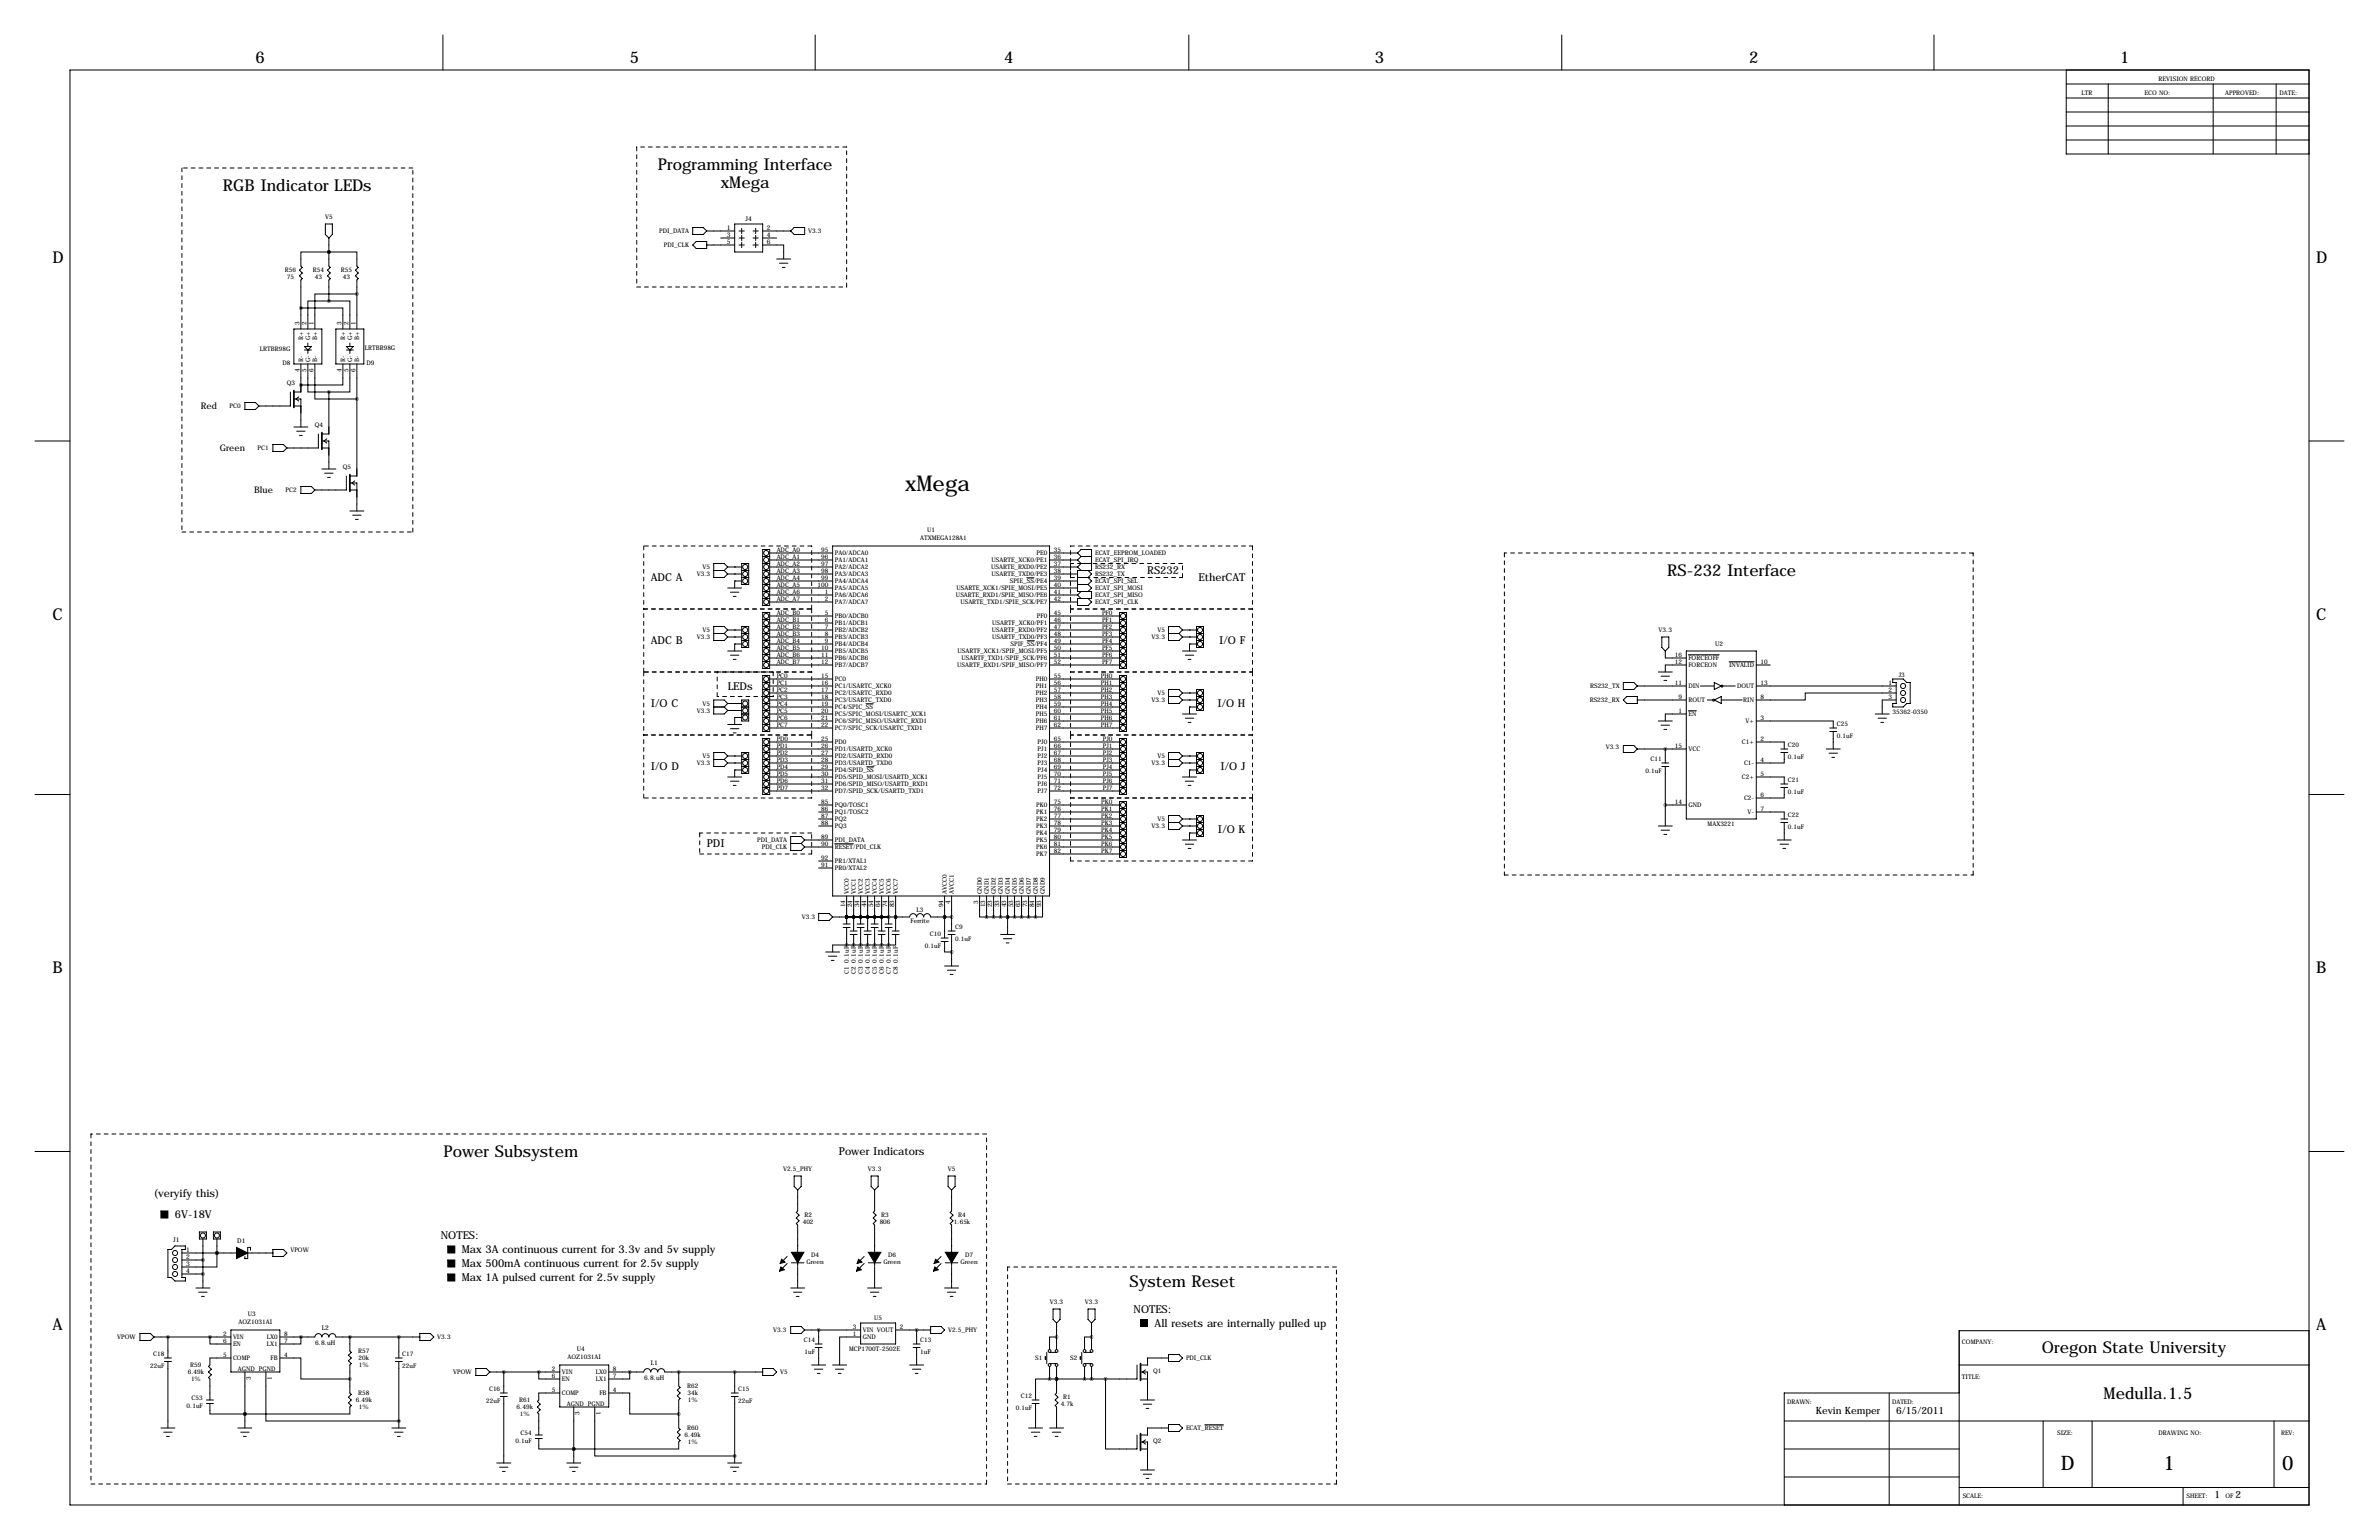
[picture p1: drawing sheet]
<svg xmlns="http://www.w3.org/2000/svg" width="864mm" height="559mm" viewBox="0 0 864 559" stroke-linecap="round" stroke-linejoin="round" font-family="sans-serif">
<defs><g id="words">
<text font-size="7.9" x="328.6" y="178">xMega</text>
<g font-size="7.3">
<text x="748.1" y="533.4">D</text>
<text x="785.3" y="533.4">1</text>
<text x="828.5" y="533.4">0</text>
</g>
<g font-size="5.9">
<text x="92.7" y="22.9">6</text>
<text x="228.6" y="22.9">5</text>
<text x="364.5" y="22.9">4</text>
<text x="499.1" y="22.9">3</text>
<text x="635" y="22.9">2</text>
<text x="769.6" y="22.9">1</text>
<text x="238.8" y="61.8">Programming Interface</text>
<text x="81" y="69.4">RGB Indicator LEDs</text>
<text x="261.7" y="68.1">xMega</text>
<text x="19" y="95.2">D</text>
<text x="840.7" y="95.2">D</text>
<text x="605.2" y="209.1">RS-232 Interface</text>
<text x="19" y="224.8">C</text>
<text x="840.7" y="224.8">C</text>
<text x="19" y="353.1">B</text>
<text x="840.7" y="353.1">B</text>
<text x="161" y="419.9">Power Subsystem</text>
<text x="410.1" y="466.9">System Reset</text>
<text x="19" y="482.6">A</text>
<text x="840.7" y="482.6">A</text>
<text x="741.2" y="491">Oregon State University</text>
<text x="763.7" y="507.5">Medulla.1.5</text>
</g>
<g font-size="4">
<text x="416.4" y="208.4">RS232</text>
<text x="236.2" y="210.9">ADC A</text>
<text x="435.1" y="210.9">EtherCAT</text>
<text x="236.2" y="233.8">ADC B</text>
<text x="442.6" y="233.8">I/O F</text>
<text x="264.2" y="250.3">LEDs</text>
<text x="236.2" y="256.7">I/O C</text>
<text x="441.9" y="256.7">I/O H</text>
<text x="236.2" y="279.5">I/O D</text>
<text x="443" y="279.5">I/O J</text>
<text x="442.1" y="302.4">I/O K</text>
<text x="256.5" y="307.5">PDI</text>
<text x="304.5" y="419.2">Power Indicators</text>
<text x="55.9" y="434.5">(veryify this)</text>
<text x="63.5" y="442.1">6V-18V</text>
<text x="160" y="449.7">NOTES:</text>
<text x="167.6" y="454.8">Max 3A continuous current for 3.3v and 5v supply</text>
<text x="167.6" y="459.9">Max 500mA continuous current for 2.5v supply</text>
<text x="167.6" y="464.9">Max 1A pulsed current for 2.5v supply</text>
<text x="411.5" y="476.4">NOTES:</text>
<text x="419.1" y="481.4">All resets are internally pulled up</text>
</g>
<g font-size="3.6">
<text x="659.1" y="513.1">Kevin Kemper</text>
<text x="688.3" y="513.1">6/15/2011</text>
<text x="803.9" y="543.6">1</text>
<text x="811.5" y="543.6">2</text>
</g>
<g font-size="3.3">
<text x="72.9" y="148.5">Red</text>
<text x="79.8" y="163.7">Green</text>
<text x="92.3" y="179">Blue</text>
</g>
<g font-size="2.4">
<text x="263.8" y="83.3">1</text>
<text x="270.6" y="80">J4</text>
<text x="278.4" y="83.3">2</text>
<text x="263.8" y="85.9">3</text>
<text x="263.8" y="88.4">5</text>
<text x="278.4" y="85.9">4</text>
<text x="278.4" y="88.4">6</text>
<text x="62.9" y="450.6">J1</text>
<text x="67.6" y="454.2">1</text>
<text x="86.1" y="450.8">D1</text>
<text x="67.6" y="456.7">2</text>
<text x="67.6" y="459.2">3</text>
<text x="67.6" y="461.8">4</text>
<text x="116.8" y="482.6">L2</text>
<text x="114.4" y="488.1">6.8.uH</text>
<text x="236.2" y="495.3">L1</text>
<text x="233.8" y="500.8">6.8.uH</text>
</g>
<g font-size="2.3">
<text x="783.6" y="29.2">REVISION RECORD</text>
<text x="755.6" y="34.3">LTR</text>
<text x="778.5" y="34.3">ECO NO:</text>
<text x="807.7" y="34.3">APPROVED:</text>
<text x="827.5" y="34.3">DATE:</text>
<text x="118" y="79.5">V5</text>
<text x="239.3" y="84.6">PDI_DATA</text>
<text x="241" y="89.7">PDI_CLK</text>
<text x="293.4" y="84.6">V3.3</text>
<text x="103.4" y="98.6">R56</text>
<text x="104.1" y="101.1">75</text>
<text x="113.5" y="98.6">R54</text>
<text x="114.3" y="101.1">43</text>
<text x="123.7" y="98.6">R55</text>
<text x="124.4" y="101.1">43</text>
<text x="108.7" y="117.9" transform="rotate(-90 108.7 117.9)">3</text>
<text x="111.3" y="117.9" transform="rotate(-90 111.3 117.9)">2</text>
<text x="113.8" y="117.9" transform="rotate(-90 113.8 117.9)">1</text>
<text x="124" y="117.9" transform="rotate(-90 124 117.9)">3</text>
<text x="126.5" y="117.9" transform="rotate(-90 126.5 117.9)">2</text>
<text x="129" y="117.9" transform="rotate(-90 129 117.9)">1</text>
<text x="110" y="123.3" transform="rotate(-90 110 123.3)">R+</text>
<text x="112.6" y="123.4" transform="rotate(-90 112.6 123.4)">G+</text>
<text x="115.1" y="123.3" transform="rotate(-90 115.1 123.3)">B+</text>
<text x="125.3" y="123.3" transform="rotate(-90 125.3 123.3)">R+</text>
<text x="127.8" y="123.4" transform="rotate(-90 127.8 123.4)">G+</text>
<text x="130.3" y="123.3" transform="rotate(-90 130.3 123.3)">B+</text>
<text x="94.3" y="127.3">LRTBR98G</text>
<text x="110" y="131.3" transform="rotate(-90 110 131.3)">R-</text>
<text x="112.6" y="131.3" transform="rotate(-90 112.6 131.3)">G-</text>
<text x="115.1" y="131.3" transform="rotate(-90 115.1 131.3)">B-</text>
<text x="125.3" y="131.3" transform="rotate(-90 125.3 131.3)">R-</text>
<text x="127.8" y="131.3" transform="rotate(-90 127.8 131.3)">G-</text>
<text x="130.3" y="131.3" transform="rotate(-90 130.3 131.3)">B-</text>
<text x="132.4" y="127">LRTBR98G</text>
<text x="102.5" y="132.4">D8</text>
<text x="108.7" y="134.9" transform="rotate(-90 108.7 134.9)">4</text>
<text x="111.3" y="134.9" transform="rotate(-90 111.3 134.9)">5</text>
<text x="113.8" y="134.9" transform="rotate(-90 113.8 134.9)">6</text>
<text x="124" y="134.9" transform="rotate(-90 124 134.9)">4</text>
<text x="126.5" y="134.9" transform="rotate(-90 126.5 134.9)">5</text>
<text x="129" y="134.9" transform="rotate(-90 129 134.9)">6</text>
<text x="133" y="132.4">D9</text>
<text x="104.1" y="139.7">Q3</text>
<text x="83.3" y="148.1">PC0</text>
<text x="114.3" y="154.9">Q4</text>
<text x="93.5" y="163.4">PC1</text>
<text x="124.5" y="170.2">Q5</text>
<text x="103.6" y="178.6">PC2</text>
<text x="334" y="195.9">ATXMEGA128A1</text>
<text x="336.5" y="193">U1</text>
<text x="281.9" y="200.4">ADC_A0</text>
<text x="281.9" y="202.9">ADC_A1</text>
<text x="298.1" y="200.2">95</text>
<text x="298.1" y="202.7">96</text>
<text x="303" y="201.5">PA0/ADCA0</text>
<text x="376.3" y="201.5">PE0</text>
<text x="382.5" y="202.7">36</text>
<text x="382.5" y="200.2">35</text>
<text x="397.5" y="201.5">ECAT_EEPROM_LOADED</text>
<text x="252.9" y="209.1">V3.3</text>
<text x="255" y="206.5">V5</text>
<text x="281.9" y="205.5">ADC_A2</text>
<text x="281.9" y="208">ADC_A3</text>
<text x="298.1" y="205.2">97</text>
<text x="298.1" y="207.8">98</text>
<text x="303" y="204">PA1/ADCA1</text>
<text x="303" y="206.5">PA2/ADCA2</text>
<text x="303" y="209.1">PA3/ADCA3</text>
<text x="359.8" y="206.5">USARTE_RXD0/PE2</text>
<text x="359.9" y="209.1">USARTE_TXD0/PE3</text>
<text x="359.9" y="204">USARTE_XCK0/PE1</text>
<text x="382.5" y="207.8">38</text>
<text x="382.5" y="205.2">37</text>
<text x="397.5" y="204">ECAT_SPI_IRQ</text>
<text x="397.5" y="209.1">RS232_TX</text>
<text x="397.5" y="206.5">RS232_RX</text>
<text x="281.9" y="210.6">ADC_A4</text>
<text x="281.9" y="213.1">ADC_A5</text>
<text x="281.9" y="215.6">ADC_A6</text>
<text x="296.8" y="212.9">100</text>
<text x="298.1" y="210.3">99</text>
<text x="299.4" y="215.4">1</text>
<text x="303" y="211.6">PA4/ADCA4</text>
<text x="303" y="214.2">PA5/ADCA5</text>
<text x="347.2" y="214.2">USARTE_XCK1/SPIE_MOSI/PE5</text>
<text x="366.5" y="211.6">SPIE_SS/PE4</text>
<text x="382.5" y="215.4">41</text>
<text x="382.5" y="212.9">40</text>
<text x="382.5" y="210.3">39</text>
<text x="397.5" y="211.6">ECAT_SPI_SEL</text>
<text x="397.5" y="214.2">ECAT_SPI_MOSI</text>
<text x="281.9" y="218.2">ADC_A7</text>
<text x="299.4" y="217.9">2</text>
<text x="303" y="216.7">PA6/ADCA6</text>
<text x="303" y="219.2">PA7/ADCA7</text>
<text x="347" y="216.7">USARTE_RXD1/SPIE_MISO/PE6</text>
<text x="348.6" y="219.2">USARTE_TXD1/SPIE_SCK/PE7</text>
<text x="382.5" y="217.9">42</text>
<text x="397.5" y="216.7">ECAT_SPI_MISO</text>
<text x="397.5" y="219.2">ECAT_SPI_CLK</text>
<text x="281.9" y="223.3">ADC_B0</text>
<text x="281.9" y="225.8">ADC_B1</text>
<text x="299.4" y="223">5</text>
<text x="299.4" y="225.6">6</text>
<text x="303" y="224.3">PB0/ADCB0</text>
<text x="303" y="226.9">PB1/ADCB1</text>
<text x="360.2" y="226.9">USARTF_XCK0/PF1</text>
<text x="376.4" y="224.3">PF0</text>
<text x="382.5" y="225.6">46</text>
<text x="382.5" y="223">45</text>
<text x="400" y="223.3">PF0</text>
<text x="400" y="225.8">PF1</text>
<text x="252.9" y="231.9">V3.3</text>
<text x="255" y="229.4">V5</text>
<text x="281.9" y="233.4">ADC_B4</text>
<text x="281.9" y="228.3">ADC_B2</text>
<text x="281.9" y="230.9">ADC_B3</text>
<text x="299.4" y="228.1">7</text>
<text x="299.4" y="230.6">8</text>
<text x="299.4" y="233.2">9</text>
<text x="303" y="229.4">PB2/ADCB2</text>
<text x="303" y="231.9">PB3/ADCB3</text>
<text x="360.1" y="229.4">USARTF_RXD0/PF2</text>
<text x="360.2" y="231.9">USARTF_TXD0/PF3</text>
<text x="382.5" y="233.2">49</text>
<text x="382.5" y="230.6">48</text>
<text x="382.5" y="228.1">47</text>
<text x="400" y="228.3">PF2</text>
<text x="400" y="230.9">PF3</text>
<text x="400" y="233.4">PF4</text>
<text x="418" y="231.9">V3.3</text>
<text x="420.1" y="229.4">V5</text>
<text x="602.1" y="229.4">V3.3</text>
<text x="281.9" y="236">ADC_B5</text>
<text x="281.9" y="238.5">ADC_B6</text>
<text x="298.1" y="235.7">10</text>
<text x="298.1" y="238.3">11</text>
<text x="303" y="234.5">PB4/ADCB4</text>
<text x="303" y="237">PB5/ADCB5</text>
<text x="303" y="239.6">PB6/ADCB6</text>
<text x="347.6" y="237">USARTF_XCK1/SPIF_MOSI/PF5</text>
<text x="349" y="239.6">USARTF_TXD1/SPIF_SCK/PF6</text>
<text x="366.8" y="234.5">SPIF_SS/PF4</text>
<text x="382.5" y="238.3">51</text>
<text x="382.5" y="235.7">50</text>
<text x="400" y="236">PF5</text>
<text x="400" y="238.5">PF6</text>
<text x="608" y="238.3">16</text>
<text x="612.9" y="239.6">FORCEOFF</text>
<text x="622.6" y="234.4">U2</text>
<text x="281.9" y="241">ADC_B7</text>
<text x="298.1" y="240.8">12</text>
<text x="298.1" y="245.9">15</text>
<text x="303" y="242.1">PB7/ADCB7</text>
<text x="347.4" y="242.1">USARTF_RXD1/SPIF_MISO/PF7</text>
<text x="382.5" y="245.9">55</text>
<text x="382.5" y="240.8">52</text>
<text x="400" y="241">PF7</text>
<text x="608" y="240.8">12</text>
<text x="612.9" y="242.1">FORCEON</text>
<text x="627.7" y="242.1">INVALID</text>
<text x="639.1" y="240.8">10</text>
<text x="689.3" y="245.6">J3</text>
<text x="281.9" y="246.1">PC0</text>
<text x="281.9" y="248.7">PC1</text>
<text x="281.9" y="251.2">PC2</text>
<text x="298.1" y="248.4">16</text>
<text x="298.1" y="251">17</text>
<text x="303" y="247.2">PC0</text>
<text x="303" y="249.7">PC1/USARTC_XCK0</text>
<text x="376" y="249.7">PH1</text>
<text x="376" y="247.2">PH0</text>
<text x="382.5" y="251">57</text>
<text x="382.5" y="248.4">56</text>
<text x="399.6" y="246.1">PH0</text>
<text x="399.6" y="248.7">PH1</text>
<text x="399.6" y="251.2">PH2</text>
<text x="577.2" y="249.7">RS232_TX</text>
<text x="608" y="248.4">11</text>
<text x="612.9" y="249.7">DIN</text>
<text x="630.6" y="249.7">DOUT</text>
<text x="639.1" y="248.4">13</text>
<text x="685.5" y="248.4">1</text>
<text x="685.5" y="251">2</text>
<text x="255" y="256.1">V5</text>
<text x="281.9" y="253.7">PC3</text>
<text x="281.9" y="256.3">PC4</text>
<text x="298.1" y="253.5">18</text>
<text x="298.1" y="256">19</text>
<text x="303" y="252.3">PC2/USARTC_RXD0</text>
<text x="303" y="254.8">PC3/USARTC_TXD0</text>
<text x="303" y="257.3">PC4/SPIC_SS</text>
<text x="376" y="257.3">PH4</text>
<text x="376" y="254.8">PH3</text>
<text x="376" y="252.3">PH2</text>
<text x="382.5" y="256">59</text>
<text x="382.5" y="253.5">58</text>
<text x="399.6" y="253.7">PH3</text>
<text x="399.6" y="256.3">PH4</text>
<text x="418" y="254.8">V3.3</text>
<text x="420.1" y="252.3">V5</text>
<text x="577.1" y="254.8">RS232_RX</text>
<text x="609.3" y="253.5">9</text>
<text x="612.9" y="254.8">ROUT</text>
<text x="632.8" y="254.8">RIN</text>
<text x="639.1" y="253.5">8</text>
<text x="685.5" y="253.5">3</text>
<text x="252.9" y="258.6">V3.3</text>
<text x="281.9" y="258.8">PC5</text>
<text x="281.9" y="261.4">PC6</text>
<text x="281.9" y="263.9">PC7</text>
<text x="298.1" y="258.6">20</text>
<text x="298.1" y="261.1">21</text>
<text x="298.1" y="263.7">22</text>
<text x="303" y="259.9">PC5/SPIC_MOSI/USARTC_XCK1</text>
<text x="303" y="262.4">PC6/SPIC_MISO/USARTC_RXD1</text>
<text x="376" y="262.4">PH6</text>
<text x="376" y="259.9">PH5</text>
<text x="382.5" y="263.7">62</text>
<text x="382.5" y="261.1">61</text>
<text x="382.5" y="258.6">60</text>
<text x="399.6" y="258.8">PH5</text>
<text x="399.6" y="261.4">PH6</text>
<text x="399.6" y="263.9">PH7</text>
<text x="609.3" y="258.6">1</text>
<text x="612.9" y="259.9">EN</text>
<text x="633.6" y="262.4">V+</text>
<text x="639.1" y="261.1">3</text>
<text x="666.7" y="263.4">C25</text>
<text x="687" y="259.2">35362-0350</text>
<text x="281.9" y="269">PD0</text>
<text x="298.1" y="268.7">25</text>
<text x="303" y="265">PC7/SPIC_SCK/USARTC_TXD1</text>
<text x="376" y="265">PH7</text>
<text x="382.5" y="268.7">65</text>
<text x="400.3" y="269">PJ0</text>
<text x="639.1" y="268.7">2</text>
<text x="666.7" y="267.8">0.1uF</text>
<text x="255" y="275.1">V5</text>
<text x="281.9" y="271.5">PD1</text>
<text x="281.9" y="274.1">PD2</text>
<text x="298.1" y="273.8">27</text>
<text x="298.1" y="271.3">26</text>
<text x="303" y="270">PD0</text>
<text x="303" y="275.1">PD2/USARTD_RXD0</text>
<text x="303" y="272.6">PD1/USARTD_XCK0</text>
<text x="376.7" y="275.1">PJ2</text>
<text x="376.7" y="272.6">PJ1</text>
<text x="376.7" y="270">PJ0</text>
<text x="382.5" y="273.8">67</text>
<text x="382.5" y="271.3">66</text>
<text x="400.3" y="271.5">PJ1</text>
<text x="400.3" y="274.1">PJ2</text>
<text x="420.1" y="275.1">V5</text>
<text x="582.9" y="271.8">V3.3</text>
<text x="608" y="271.3">15</text>
<text x="612.9" y="272.6">VCC</text>
<text x="632.3" y="270">C1+</text>
<text x="649" y="271">C20</text>
<text x="649" y="275.4">0.1uF</text>
<text x="252.9" y="277.7">V3.3</text>
<text x="281.9" y="276.6">PD3</text>
<text x="281.9" y="279.1">PD4</text>
<text x="281.9" y="281.7">PD5</text>
<text x="298.1" y="281.4">30</text>
<text x="298.1" y="278.9">29</text>
<text x="298.1" y="276.4">28</text>
<text x="303" y="280.2">PD4/SPID_SS</text>
<text x="303" y="277.7">PD3/USARTD_TXD0</text>
<text x="376.7" y="280.2">PJ4</text>
<text x="376.7" y="277.7">PJ3</text>
<text x="382.5" y="281.4">70</text>
<text x="382.5" y="278.9">69</text>
<text x="382.5" y="276.4">68</text>
<text x="400.3" y="276.6">PJ3</text>
<text x="400.3" y="279.1">PJ4</text>
<text x="400.3" y="281.7">PJ5</text>
<text x="418" y="277.7">V3.3</text>
<text x="597.3" y="280.5">0.1uF</text>
<text x="599.2" y="276.1">C11</text>
<text x="633.1" y="277.7">C1-</text>
<text x="639.1" y="276.4">4</text>
<text x="639.1" y="281.4">5</text>
<text x="281.9" y="284.2">PD6</text>
<text x="281.9" y="286.8">PD7</text>
<text x="298.1" y="286.5">32</text>
<text x="298.1" y="284">31</text>
<text x="303" y="287.8">PD7/SPID_SCK/USARTD_TXD1</text>
<text x="303" y="285.3">PD6/SPID_MISO/USARTD_RXD1</text>
<text x="303" y="282.7">PD5/SPID_MOSI/USARTD_XCK1</text>
<text x="376.7" y="287.8">PJ7</text>
<text x="376.7" y="285.3">PJ6</text>
<text x="376.7" y="282.7">PJ5</text>
<text x="382.5" y="286.5">72</text>
<text x="382.5" y="284">71</text>
<text x="400.3" y="284.2">PJ6</text>
<text x="400.3" y="286.8">PJ7</text>
<text x="632.3" y="282.7">C2+</text>
<text x="649" y="283.7">C21</text>
<text x="298.1" y="291.6">85</text>
<text x="303" y="292.9">PQ0/TOSC1</text>
<text x="376.2" y="292.9">PK0</text>
<text x="382.5" y="291.6">75</text>
<text x="399.8" y="291.8">PK0</text>
<text x="608" y="291.6">14</text>
<text x="612.9" y="292.9">GND</text>
<text x="633.1" y="290.4">C2-</text>
<text x="639.1" y="289.1">6</text>
<text x="649" y="288.1">0.1uF</text>
<text x="298.1" y="294.1">86</text>
<text x="298.1" y="296.7">87</text>
<text x="298.1" y="299.2">88</text>
<text x="303" y="295.4">PQ1/TOSC2</text>
<text x="303" y="298">PQ2</text>
<text x="376.2" y="295.4">PK1</text>
<text x="376.2" y="298">PK2</text>
<text x="382.5" y="294.1">76</text>
<text x="382.5" y="296.7">77</text>
<text x="382.5" y="299.2">78</text>
<text x="399.8" y="294.4">PK1</text>
<text x="399.8" y="296.9">PK2</text>
<text x="399.8" y="299.5">PK3</text>
<text x="420.1" y="298">V5</text>
<text x="619.9" y="299.8">MAX3221</text>
<text x="634.4" y="295.4">V-</text>
<text x="639.1" y="294.1">7</text>
<text x="649" y="296.4">C22</text>
<text x="274.8" y="305.6">PDI_DATA</text>
<text x="298.1" y="304.3">89</text>
<text x="303" y="300.5">PQ3</text>
<text x="303" y="305.6">PDI_DATA</text>
<text x="376.2" y="300.5">PK3</text>
<text x="376.2" y="303.1">PK4</text>
<text x="376.2" y="305.6">PK5</text>
<text x="382.5" y="301.8">79</text>
<text x="382.5" y="304.3">80</text>
<text x="399.8" y="302">PK4</text>
<text x="399.8" y="304.5">PK5</text>
<text x="418" y="300.5">V3.3</text>
<text x="649" y="300.8">0.1uF</text>
<text x="276.5" y="308.1">PDI_CLK</text>
<text x="298.1" y="306.8">90</text>
<text x="298.1" y="311.9">92</text>
<text x="303" y="308.1">RESET/PDI_CLK</text>
<text x="376.2" y="308.1">PK6</text>
<text x="376.2" y="310.7">PK7</text>
<text x="382.5" y="306.8">81</text>
<text x="382.5" y="309.4">82</text>
<text x="399.8" y="307.1">PK6</text>
<text x="399.8" y="309.6">PK7</text>
<text x="298.1" y="314.5">91</text>
<text x="303" y="315.8">PR0/XTAL2</text>
<text x="303" y="313.2">PR1/XTAL1</text>
<text x="306.8" y="329.3" transform="rotate(-90 306.8 329.3)">14</text>
<text x="308.1" y="324.4" transform="rotate(-90 308.1 324.4)">VCC0</text>
<text x="309.4" y="329.3" transform="rotate(-90 309.4 329.3)">24</text>
<text x="310.7" y="324.4" transform="rotate(-90 310.7 324.4)">VCC1</text>
<text x="311.9" y="329.3" transform="rotate(-90 311.9 329.3)">34</text>
<text x="313.2" y="324.4" transform="rotate(-90 313.2 324.4)">VCC2</text>
<text x="314.5" y="329.3" transform="rotate(-90 314.5 329.3)">44</text>
<text x="315.8" y="324.4" transform="rotate(-90 315.8 324.4)">VCC3</text>
<text x="317" y="329.3" transform="rotate(-90 317 329.3)">54</text>
<text x="318.3" y="324.4" transform="rotate(-90 318.3 324.4)">VCC4</text>
<text x="319.5" y="329.3" transform="rotate(-90 319.5 329.3)">64</text>
<text x="320.8" y="324.4" transform="rotate(-90 320.8 324.4)">VCC5</text>
<text x="322.1" y="329.3" transform="rotate(-90 322.1 329.3)">74</text>
<text x="323.4" y="324.4" transform="rotate(-90 323.4 324.4)">VCC6</text>
<text x="324.6" y="329.3" transform="rotate(-90 324.6 329.3)">83</text>
<text x="325.9" y="324.4" transform="rotate(-90 325.9 324.4)">VCC7</text>
<text x="342.4" y="329.3" transform="rotate(-90 342.4 329.3)">94</text>
<text x="343.7" y="324.4" transform="rotate(-90 343.7 324.4)">AVCC0</text>
<text x="344.9" y="328" transform="rotate(-90 344.9 328)">4</text>
<text x="346.2" y="324.4" transform="rotate(-90 346.2 324.4)">AVCC1</text>
<text x="355.1" y="328" transform="rotate(-90 355.1 328)">3</text>
<text x="356.4" y="324.4" transform="rotate(-90 356.4 324.4)">GND0</text>
<text x="357.6" y="329.3" transform="rotate(-90 357.6 329.3)">13</text>
<text x="358.9" y="324.4" transform="rotate(-90 358.9 324.4)">GND1</text>
<text x="360.2" y="329.3" transform="rotate(-90 360.2 329.3)">23</text>
<text x="361.5" y="324.4" transform="rotate(-90 361.5 324.4)">GND2</text>
<text x="362.7" y="329.3" transform="rotate(-90 362.7 329.3)">33</text>
<text x="364" y="324.4" transform="rotate(-90 364 324.4)">GND3</text>
<text x="365.3" y="329.3" transform="rotate(-90 365.3 329.3)">43</text>
<text x="366.6" y="324.4" transform="rotate(-90 366.6 324.4)">GND4</text>
<text x="367.8" y="329.3" transform="rotate(-90 367.8 329.3)">53</text>
<text x="369.1" y="324.4" transform="rotate(-90 369.1 324.4)">GND5</text>
<text x="370.3" y="329.3" transform="rotate(-90 370.3 329.3)">63</text>
<text x="371.6" y="324.4" transform="rotate(-90 371.6 324.4)">GND6</text>
<text x="372.9" y="329.3" transform="rotate(-90 372.9 329.3)">73</text>
<text x="374.2" y="324.4" transform="rotate(-90 374.2 324.4)">GND7</text>
<text x="375.4" y="329.3" transform="rotate(-90 375.4 329.3)">84</text>
<text x="376.7" y="324.4" transform="rotate(-90 376.7 324.4)">GND8</text>
<text x="378" y="329.3" transform="rotate(-90 378 329.3)">93</text>
<text x="379.3" y="324.4" transform="rotate(-90 379.3 324.4)">GND9</text>
<text x="291" y="333.5">V3.3</text>
<text x="330.5" y="334.8">Ferrite</text>
<text x="332.8" y="331">L3</text>
<text x="337.5" y="339.6">C10</text>
<text x="346.7" y="337.1">C9</text>
<text x="346.7" y="341.5">0.1uF</text>
<text x="335.7" y="344">0.1uF</text>
<text x="308.1" y="353.3" transform="rotate(-90 308.1 353.3)">C1</text>
<text x="308.1" y="349.2" transform="rotate(-90 308.1 349.2)">0.1uF</text>
<text x="310.7" y="353.3" transform="rotate(-90 310.7 353.3)">C2</text>
<text x="310.7" y="349.2" transform="rotate(-90 310.7 349.2)">0.1uF</text>
<text x="313.2" y="353.3" transform="rotate(-90 313.2 353.3)">C3</text>
<text x="313.2" y="349.2" transform="rotate(-90 313.2 349.2)">0.1uF</text>
<text x="315.8" y="353.3" transform="rotate(-90 315.8 353.3)">C4</text>
<text x="315.8" y="349.2" transform="rotate(-90 315.8 349.2)">0.1uF</text>
<text x="318.3" y="353.3" transform="rotate(-90 318.3 353.3)">C5</text>
<text x="318.3" y="349.2" transform="rotate(-90 318.3 349.2)">0.1uF</text>
<text x="320.8" y="353.3" transform="rotate(-90 320.8 353.3)">C6</text>
<text x="320.8" y="349.2" transform="rotate(-90 320.8 349.2)">0.1uF</text>
<text x="323.4" y="353.3" transform="rotate(-90 323.4 353.3)">C7</text>
<text x="323.4" y="349.2" transform="rotate(-90 323.4 349.2)">0.1uF</text>
<text x="325.9" y="353.3" transform="rotate(-90 325.9 353.3)">C8</text>
<text x="325.9" y="349.2" transform="rotate(-90 325.9 349.2)">0.1uF</text>
<text x="284.3" y="425">V2.5_PHY</text>
<text x="315.1" y="425">V3.3</text>
<text x="344.1" y="425">V5</text>
<text x="292" y="441.5">R2</text>
<text x="319.9" y="441.5">R3</text>
<text x="347.9" y="441.5">R4</text>
<text x="291.4" y="444">402</text>
<text x="319.3" y="444">806</text>
<text x="346.3" y="444">1.65k</text>
<text x="105.4" y="454.4">VPOW</text>
<text x="294.5" y="455.9">D4</text>
<text x="322.4" y="455.9">D6</text>
<text x="350.3" y="455.9">D7</text>
<text x="292.7" y="458.8">Green</text>
<text x="320.7" y="458.8">Green</text>
<text x="348.6" y="458.8">Green</text>
<text x="381.1" y="473.2">V3.3</text>
<text x="393.8" y="473.2">V3.3</text>
<text x="90" y="477.5">U3</text>
<text x="317.3" y="478.8">U5</text>
<text x="42.6" y="485.9">VPOW</text>
<text x="81" y="484.6">2</text>
<text x="84.6" y="485.9">VIN</text>
<text x="86.6" y="480.4">AOZ1031AI</text>
<text x="96.9" y="485.9">LX0</text>
<text x="103.1" y="484.6">8</text>
<text x="158.7" y="485.7">V3.3</text>
<text x="280.6" y="483.4">V3.3</text>
<text x="309.6" y="484.6">1</text>
<text x="309.6" y="482.1">3</text>
<text x="313.2" y="485.9">GND</text>
<text x="313.2" y="483.4">VIN VOUT</text>
<text x="326.6" y="482.1">2</text>
<text x="344.2" y="483.2">V2.5_PHY</text>
<text x="55.6" y="492">C18</text>
<text x="81" y="487.2">6</text>
<text x="84.6" y="488.5">EN</text>
<text x="96.9" y="488.5">LX1</text>
<text x="103.1" y="487.2">7</text>
<text x="130" y="491">R57</text>
<text x="146" y="492">C17</text>
<text x="209.4" y="490.2">U4</text>
<text x="291.8" y="486.9">C14</text>
<text x="292.1" y="491.3">1uF</text>
<text x="308.2" y="490.3">MCP1700T-2502E</text>
<text x="334" y="486.9">C13</text>
<text x="334" y="491.3">1uF</text>
<text x="712.2" y="487.7">COMPANY:</text>
<text x="54.6" y="496.4">22uF</text>
<text x="69.1" y="496.1">R59</text>
<text x="81" y="492.3">5</text>
<text x="84.6" y="493.6">COMP</text>
<text x="86.4" y="497.4">AGND PGND</text>
<text x="98.2" y="493.6">FB</text>
<text x="103.1" y="492.3">4</text>
<text x="130.2" y="493.6">20k</text>
<text x="130.3" y="496.1">1%</text>
<text x="146" y="496.4">22uF</text>
<text x="200.4" y="497.3">2</text>
<text x="206" y="493.1">AOZ1031AI</text>
<text x="222.5" y="497.3">8</text>
<text x="375.8" y="493.6">S1</text>
<text x="388.5" y="493.6">S2</text>
<text x="430.5" y="493.6">PDI_CLK</text>
<text x="68.2" y="498.6">6.49k</text>
<text x="69.3" y="501.2">1%</text>
<text x="91" y="500.7" transform="rotate(-90 91 500.7)">3</text>
<text x="98.6" y="500.7" transform="rotate(-90 98.6 500.7)">1</text>
<text x="164.5" y="498.6">VPOW</text>
<text x="200.4" y="499.9">6</text>
<text x="204" y="498.6">VIN</text>
<text x="204" y="501.2">EN</text>
<text x="216.3" y="498.6">LX0</text>
<text x="216.3" y="501.2">LX1</text>
<text x="222.5" y="499.9">7</text>
<text x="249.4" y="503.7">R62</text>
<text x="283.2" y="498.4">V5</text>
<text x="418.6" y="498.3">Q1</text>
<text x="712.2" y="500.4">TITLE:</text>
<text x="69.6" y="508">C53</text>
<text x="129.1" y="508.8">6.49k</text>
<text x="130" y="506.3">R58</text>
<text x="176.5" y="509.1">22uF</text>
<text x="177.5" y="504.7">C16</text>
<text x="188.5" y="508.8">R61</text>
<text x="200.4" y="505">5</text>
<text x="204" y="506.3">COMP</text>
<text x="217.6" y="506.3">FB</text>
<text x="222.5" y="505">4</text>
<text x="249.5" y="506.3">34k</text>
<text x="249.7" y="508.8">1%</text>
<text x="268" y="504.7">C15</text>
<text x="268" y="509.1">22uF</text>
<text x="370.6" y="507.2">C12</text>
<text x="386" y="507.5">R1</text>
<text x="648.7" y="509.3">DRAWN:</text>
<text x="686.8" y="509.3">DATED:</text>
<text x="67.7" y="510.9">0.1uF</text>
<text x="130.3" y="511.3">1%</text>
<text x="187.5" y="511.3">6.49k</text>
<text x="188.7" y="513.9">1%</text>
<text x="205.7" y="510.1">AGND PGND</text>
<text x="210.4" y="513.4" transform="rotate(-90 210.4 513.4)">3</text>
<text x="218" y="513.4" transform="rotate(-90 218 513.4)">1</text>
<text x="368.7" y="511.6">0.1uF</text>
<text x="385" y="510.1">4.7k</text>
<text x="189" y="520.7">C54</text>
<text x="248.5" y="521.5">6.49k</text>
<text x="249.4" y="519">R60</text>
<text x="430.5" y="519">ECAT_RESET</text>
<text x="746.8" y="520.7">SIZE:</text>
<text x="783.6" y="520.7">DRAWING NO:</text>
<text x="828" y="520.7">REV:</text>
<text x="187.1" y="523.6">0.1uF</text>
<text x="249.7" y="524">1%</text>
<text x="418.6" y="523.7">Q2</text>
<text x="712.5" y="543.6">SCALE:</text>
<text x="793.7" y="543.6">SHEET:</text>
<text x="807.9" y="543.6">OF</text>
</g>
</g></defs>
<g fill="none" stroke="#000" stroke-width=".36">
<path d="M160.8 12.7v12.7M295.9 12.7v12.7M431.5 12.7v12.7M566.9 12.7v12.7M702.1 12.7v12.7M25.4 25.4h812.8v520.7h-812.8zM750.1 25.4v30.5h88.1M750.1 35.6h88.1M750.1 30.5h88.1M765.3 30.5v25.4M803.4 30.5v25.4M826.3 30.5v25.4"/>
<path d="M750.1 50.8h88.1M750.1 45.7h88.1M750.1 40.6h88.1M118.1 81.3h2.5v3.8l-1.2 1.3-1.3-1.3zM119.4 91.4h-10.2v5.1l.5 .5-1 1 1 1.1-1 1 1 1-.5 .5v17.8M119.4 91.4h.1M119.4 91.4h10.1v5.1l.5 .5-1 1 1 1.1-1 1 1 1-.5 .5v17.8M119.4 86.4v10.1l.5 .5-1 1 1 1.1-1 1 1 1-.5 .5v7.6M251.5 88.9l1.2-1.3h3.8v2.6h-3.8zM251.5 82.6h3.8l1.2 1.2-1.2 1.3h-3.8zM256.5 88.9h10.2M256.5 83.8h10.2"/>
<path d="M261.6 86.4h5.1M266.7 81.3h10.2v10.1h-10.2zM268.3 88.9h1.9M268.3 83.8h1.9M268.3 86.4h1.9M269.2 82.9v1.9M269.2 85.4v1.9M269.2 87.9v2M273.4 88.9h1.9M273.4 83.8h1.9M273.4 86.4h1.9M274.3 82.9v1.9"/>
<path d="M274.3 85.4v1.9M274.3 87.9v2M276.9 88.9h7.6v5.1M276.9 83.8h10.1M276.9 86.4h5M281.9 94h5.1M283 95.5h3M284 97h1M287 83.8l1.3-1.2h3.8v2.5h-3.8zM106.7 119.4h10.1v12.7h-10.1zM109.2 111.8h15.3v7.6M119.4 109.2h-7.6v10.2"/>
<path d="M119.4 109.2h7.6v10.2M121.9 119.4h10.2v12.7h-10.2zM129.5 106.7h-15.2v12.7M109.2 139.7h.1M109.2 132.1v10.1h-2.5M110.5 125.7h2.5l-1.2 1.3zM110.5 127h2.5M111.8 127h.1M111.8 132.1v10.1h7.6M111.8 124.5v1.2M111.8 127v1.3M114.3 132.1v12.7h15.2"/>
<path d="M124.5 132.1v7.6h-15.3M125.7 125.7h2.6l-1.3 1.3zM125.7 127h2.6M127 127h.1M127 132.1v10.1h-7.6M127 124.5v1.2M127 127v1.3M129.5 132.1v40.6h-2.5M88.9 146.1h3.8l1.3 1.2-1.3 1.3h-3.8zM105.4 142.2v5.1h-11.4M106.7 144.8h2.5v10.1M106.7 147.3h2.5"/>
<path d="M106.7 154.9h5.1M107.7 156.5h3M108.5 144l-1.1 .8 1.1 .7M108.7 158h1M115.6 157.5v5.1h-11.5M118.6 159.3l-1 .7 1 .8M119.4 142.2v15.3h-2.6M12.7 160h12.7M99.1 161.3h3.8l1.2 1.3-1.2 1.2h-3.8zM109.2 176.5h3.8l1.3 1.3-1.3 1.3h-3.8zM116.8 160h2.6v10.2M116.8 162.6h2.6"/>
<path d="M116.8 170.2h5.1M117.9 171.7h3M118.9 173.2h1M125.7 172.7v5.1h-11.4M127 175.3h2.5v10.1M127 177.8h2.5M128.8 174.5l-1 .8 1 .7M838.2 160h12.7M127 185.4h5.1M128 186.9h3.1M129 188.5h1M276.9 199.4h2.5v20.3h-2.5z"/>
<path d="M302.3 198.1h78.7v127h-78.7zM259.1 207h3.8M262.9 207l1.3 1.3M264.2 205.7h5M264.2 208.3h5M264.2 213.4h5M264.2 205.7l-1.3-1.2h-3.8v5.1h3.8l1.3-1.3M264.2 205.7l-1.3 1.3M265.2 214.9h3M266.2 216.4h1M266.7 210.8h.1M266.7 208.3h.1"/>
<path d="M266.7 205.7h.1M266.7 210.8h2.5M266.7 210.8v2.6M269.2 204.5h2.6v7.6h-2.6zM269.2 207h2.6M269.2 209.6h2.6M276.9 201.9h2.5M276.9 204.5h2.5M276.9 207h2.5M276.9 209.6h2.5M276.9 212.1h2.5M276.9 214.6h2.5"/>
<path d="M276.9 217.2h2.5M279.4 215.9h22.9M279.4 218.4h22.9M279.4 200.7h22.9M279.4 203.2h22.9M279.4 205.7h22.9M279.4 208.3h22.9M279.4 210.8h22.9M279.4 213.4h22.9M372.7 209.7h2.7M381 215.9h10.2M381 218.4h10.2"/>
<path d="M381 200.7h10.2M381 203.2h10.2M381 205.7h10.2M381 208.3h10.2M381 210.8h10.2M381 213.4h10.2M391.2 200.7l1.2-1.3h3.8v7.6h-5v7.6h5v2.6h-5v2.5h3.8l1.2-1.3-1.2-1.2M391.2 209.6h3.8M391.2 212.1h3.8M391.2 205.7l1.2 1.3M391.2 215.9l1.2 1.3M391.2 203.2l1.2 1.3"/>
<path d="M391.2 200.7l1.2 1.2M392.4 201.9h3.8M392.4 204.5h3.8M392.4 204.5l-1.2 1.2M392.4 214.6l-1.2 1.3M392.4 201.9l-1.2 1.3M395 209.6l1.2 1.2-1.2 1.3M395 212.1l1.2 1.3-1.2 1.2M395 207l1.2 1.3-1.2 1.3M259.1 229.9h3.8M262.9 229.9l1.3 1.2M264.2 228.6h5"/>
<path d="M264.2 231.1h5M264.2 236.2h5M264.2 228.6l-1.3-1.3h-3.8v5.1h3.8l1.3-1.3M264.2 228.6l-1.3 1.3M265.2 237.7h3M266.2 239.3h1M266.7 233.7h.1M266.7 231.1h.1M266.7 228.6h.1M266.7 233.7h2.5M266.7 233.7v2.5M269.2 227.3h2.6v7.6h-2.6z"/>
<path d="M269.2 229.9h2.6M269.2 232.4h2.6M276.9 222.2h2.5v20.4h-2.5zM276.9 224.8h2.5M276.9 227.3h2.5M276.9 229.9h2.5M276.9 232.4h2.5M276.9 234.9h2.5M276.9 237.5h2.5M279.4 223.5h22.9M279.4 226.1h22.9M279.4 228.6h22.9"/>
<path d="M279.4 231.1h22.9M279.4 233.7h22.9M279.4 236.2h22.9M279.4 238.8h22.9M372.9 232.5h2.6M381 223.5h25.4M381 226.1h25.4M381 228.6h25.4M381 231.1h25.4M381 233.7h25.4M381 236.2h25.4M381 238.8h25.4"/>
<path d="M406.4 224.8h2.5M406.4 222.2h2.5v20.4h-2.5zM406.4 227.3h2.5M406.4 229.9h2.5M406.4 232.4h2.5M406.4 234.9h2.5M406.4 237.5h2.5M424.2 229.9h3.8M428 229.9l1.3 1.2M429.3 228.6h5M429.3 231.1h5M429.3 236.2h5"/>
<path d="M429.3 228.6l-1.3-1.3h-3.8v5.1h3.8l1.3-1.3M429.3 228.6l-1.3 1.3M430.3 237.7h3M431.3 239.3h1M431.8 233.7h.1M431.8 231.1h.1M431.8 228.6h.1M431.8 233.7h2.5M431.8 233.7v2.5M434.3 227.3h2.6v7.6h-2.6zM434.3 229.9h2.6M434.3 232.4h2.6"/>
<path d="M603.2 231.1h2.6v3.8l-1.3 1.3-1.3-1.3zM604.5 236.2v2.6h7.6M612.1 236.2h25.4v61h-25.4zM612.9 237.6h11.2M259.1 256.5h3.8M262.9 256.5l1.3 1.3M264.2 255.3l-1.3-1.3h-3.8v5.1h3.8l1.3-1.3M264.2 255.3h5M264.2 257.8h5M264.2 255.3l-1.3 1.2M266.7 257.8h.1M266.7 255.3h.1"/>
<path d="M269.2 254h2.6v7.6h-2.6zM269.2 256.5h2.6M269.2 259.1h2.6M276.9 245.1h2.5v20.3h-2.5zM276.9 240h2.5M276.9 247.6h2.5M276.9 250.2h2.5M276.9 252.7h2.5M276.9 255.3h2.5M276.9 257.8h2.5M279.4 241.3h22.9M279.4 246.4h22.9"/>
<path d="M279.4 248.9h22.9M279.4 251.5h22.9M279.4 254h22.9M279.4 256.5h22.9M279.4 259.1h22.9M314.4 255.4h2.6M381 241.3h25.4M381 246.4h25.4M381 248.9h25.4M381 251.5h25.4M381 254h25.4M381 256.5h25.4"/>
<path d="M381 259.1h25.4M406.4 240h2.5M406.4 247.6h2.5M406.4 245.1h2.5v20.3h-2.5zM406.4 250.2h2.5M406.4 252.7h2.5M406.4 255.3h2.5M406.4 257.8h2.5M424.2 252.7h3.8M428 252.7l1.3 1.3M429.3 251.5h5M429.3 254h5"/>
<path d="M429.3 259.1h5M429.3 251.5l-1.3-1.3h-3.8v5.1h3.8l1.3-1.3M429.3 251.5l-1.3 1.2M431.8 256.5h.1M431.8 254h.1M431.8 251.5h.1M431.8 256.5h2.5M431.8 256.5v2.6M434.3 250.2h2.6v7.6h-2.6zM434.3 252.7h2.6M434.3 255.3h2.6M589.3 247.6h3.8l1.3 1.3-1.3 1.3h-3.8z"/>
<path d="M590.5 252.7h3.9v2.6h-3.9l-1.2-1.3zM594.4 248.9h17.7M594.4 254h17.7M602 243.8h5.1M603 245.4h3M604 246.9h1M612.1 241.3h-7.6v2.5M612.1 259.1h-7.6v2.5M612.9 257.9h2.9M617.2 248.9h5.1M619.8 254h2.5M622.3 247.6l2.5 1.3-2.5 1.3z"/>
<path d="M622.3 254l2.5-1.3v2.6zM624.8 248.9h5.1M624.8 254h7.7M627.7 240.1h9.1M637.5 241.3h5.1M637.5 248.9h50.8M680.7 259.1h5.1M687.1 246.4h3.8l1.2 1.2h1.3v7.7h-1.3l-1.2 1.2h-3.8v-1.2h1.2v-7.7h-1.2zM688.3 251.5h-33v2.5h-17.8M688.3 254h-5v5.1M259.1 275.6h3.8M262.9 275.6l1.3 1.3"/>
<path d="M264.2 276.9h5M264.2 274.3h5M264.2 262.9h5M264.2 274.3l-1.3-1.3h-3.8v5.1h3.8l1.3-1.2M264.2 274.3l-1.3 1.3M265.2 264.4h3M266.2 265.9h1M266.7 260.3h.1M266.7 279.4h.1M266.7 276.9h.1M266.7 274.3h.1M266.7 279.4h2.5"/>
<path d="M266.7 260.3h2.5M266.7 260.3v2.6M266.7 279.4v2.5M269.2 273h2.6v7.7h-2.6zM269.2 275.6h2.6M269.2 278.1h2.6M276.9 268h2.5v20.3h-2.5zM276.9 260.3h2.5M276.9 262.9h2.5M276.9 270.5h2.5M276.9 273h2.5M276.9 275.6h2.5"/>
<path d="M276.9 278.1h2.5M279.4 261.6h22.9M279.4 264.2h22.9M279.4 269.2h22.9M279.4 279.4h22.9M279.4 276.9h22.9M279.4 274.3h22.9M279.4 271.8h22.9M314.6 278.2h2.7M381 261.6h25.4M381 264.2h25.4M381 269.2h25.4"/>
<path d="M381 279.4h25.4M381 276.9h25.4M381 274.3h25.4M381 271.8h25.4M406.4 268h2.5v20.3h-2.5zM406.4 260.3h2.5M406.4 262.9h2.5M406.4 270.5h2.5M406.4 273h2.5M406.4 275.6h2.5M406.4 278.1h2.5M424.2 275.6h3.8"/>
<path d="M428 275.6l1.3 1.3M429.3 276.9h5M429.3 274.3h5M429.3 274.3l-1.3-1.3h-3.8v5.1h3.8l1.3-1.2M429.3 274.3l-1.3 1.3M430.3 260.6h3M431.3 262.1h1M431.8 279.4h.1M431.8 276.9h.1M431.8 274.3h.1M431.8 279.4h2.5M431.8 279.4v2.5"/>
<path d="M434.3 273h2.6v7.7h-2.6zM434.3 275.6h2.6M434.3 278.1h2.6M589.3 270.5h3.8l1.3 1.3-1.3 1.2h-3.8zM594.4 271.8h17.7M602 261.6h5.1M603 263.1h3M603.2 276.9h2.6M603.2 278.1h2.6M604 264.7h1M604.5 271.8v5.1M604.5 278.1v21.6"/>
<path d="M637.5 269.2h10.2v2.6M637.5 261.6h28v2.6M646.4 271.8h2.6M646.4 273h2.6M647.7 273v3.9h-10.2M662.9 271.8h5.1M664 273.3h3M664.2 264.2h2.5M664.2 265.4h2.5M665 274.8h1M665.5 265.4v6.4M681.7 260.6h3.1"/>
<path d="M682.8 262.1h1M12.7 288.3h12.7M264.2 281.9h5M265.2 283.5h3M266.2 285h1M276.9 280.7h2.5M276.9 283.2h2.5M276.9 285.8h2.5M279.4 287h22.9M279.4 284.5h22.9M279.4 281.9h22.9M297.2 292.1h5.1"/>
<path d="M297.2 294.6h5.1M297.2 297.2h5.1M297.2 299.7h5.1M381 292.1h25.4M381 287h25.4M381 284.5h25.4M381 281.9h25.4M381 294.6h25.4M381 297.2h25.4M381 299.7h25.4M406.4 280.7h2.5M406.4 283.2h2.5"/>
<path d="M406.4 285.8h2.5M406.4 290.8h2.5v20.3h-2.5zM406.4 293.4h2.5M406.4 295.9h2.5M406.4 298.4h2.5M424.2 298.4h3.8M428 298.4l1.3 1.3M429.3 281.9h5M429.3 297.2h5M429.3 299.7h5M429.3 297.2l-1.3-1.3h-3.8v5.1h3.8l1.3-1.3M429.3 297.2l-1.3 1.2"/>
<path d="M430.3 283.5h3M431.3 285h1M431.8 299.7h.1M431.8 297.2h.1M434.3 295.9h2.6v7.6h-2.6zM434.3 298.4h2.6M602 299.7h5.1M604.5 292.1h7.6M637.5 281.9h10.2v2.6M637.5 294.6h10.2v2.6M646.4 284.5h2.6M646.4 297.2h2.6"/>
<path d="M646.4 285.8h2.6M646.4 298.4h2.6M647.7 285.8v3.8h-10.2M647.7 298.4v6.4M838.2 288.3h12.7M287 306.1h3.8M290.8 306.1l1.3 1.2M292.1 304.8h10.2M292.1 307.3h10.2M292.1 304.8l-1.3-1.3h-3.8v5.1h3.8l1.3-1.3M292.1 304.8l-1.3 1.3M297.2 315h5.1"/>
<path d="M297.2 312.4h5.1M303 306.2h6.7M381 302.3h25.4M381 304.8h25.4M381 307.3h25.4M381 309.9h25.4M406.4 301h2.5M406.4 303.5h2.5M406.4 306.1h2.5M406.4 308.6h2.5M429.3 304.8h5M430.3 306.3h3"/>
<path d="M431.3 307.8h1M431.8 302.3h.1M431.8 302.3h2.5M431.8 302.3v2.5M434.3 301h2.6M603 301.2h3M604 302.8h1M645.2 304.8h5M646.2 306.3h3M647.2 307.8h1M297.2 331.5h3.8l1.3 1.2-1.3 1.3h-3.8zM302.3 332.7h5"/>
<path d="M306.1 335.3h2.5M306.1 336.5h2.5M307.3 332.7h22.9a1.27 1.27 0 0 1 1.3-1.2 1.27 1.27 0 0 1 1.2 1.2 1.27 1.27 0 0 1 1.3-1.2 1.27 1.27 0 0 1 1.3 1.2 1.27 1.27 0 0 1 1.2-1.2 1.27 1.27 0 0 1 1.3 1.2h7.6M307.3 332.7h.1M307.3 325.1v10.2M307.3 336.5v6.4M308.6 337.8h2.5M308.6 339.1h2.5M309.9 332.7h.1M309.9 325.1v12.7M309.9 339.1v3.8M311.1 335.3h2.6"/>
<path d="M311.1 336.5h2.6M312.4 332.7h.1M312.4 325.1v10.2M312.4 336.5v6.4M313.7 337.8h2.5M313.7 339.1h2.5M315 332.7h.1M315 325.1v12.7M315 339.1v3.8M316.2 335.3h2.6M316.2 336.5h2.6M317.5 332.7h.1"/>
<path d="M317.5 325.1v10.2M317.5 336.5v6.4M318.8 337.8h2.5M318.8 339.1h2.5M320 332.7h.1M320 325.1v12.7M320 339.1v3.8M321.3 335.3h2.5M321.3 336.5h2.5M322.6 325.1v10.2M322.6 336.5v6.4M323.8 337.8h2.6"/>
<path d="M323.8 339.1h2.6M325.1 332.7h.1M325.1 339.1v3.8h-2.5M325.1 325.1v12.7M342.9 332.7h.1M342.9 325.1v15.3M344.2 337.8h2.5M344.2 339.1h2.5M345.4 325.1v12.7M345.4 339.1v11.4M355.6 325.1v7.6h2.5M358.1 325.1v7.6"/>
<path d="M358.1 332.7h17.8M360.7 325.1v7.6M363.2 325.1v7.6M363.2 339.1h5.1M365.8 332.7h.1M365.8 325.1v14M368.3 325.1v7.6M370.8 325.1v7.6M373.4 325.1v7.6M375.9 325.1v7.6M378.5 325.1v7.6h-2.6M299.7 345.4h5.1"/>
<path d="M300.7 347h3.1M301.8 348.5h1M322.6 342.9h-20.3v2.5M341.6 340.4h2.6M341.6 341.6h2.6M342.9 341.6v3.8h2.5M342.9 350.5h5.1M343.9 352h3.1M344.9 353.6h1M364.2 340.6h3.1M365.3 342.1h1M12.7 417.8h12.7"/>
<path d="M838.2 417.8h12.7M288.3 426.7h2.5v3.8l-1.2 1.3-1.3-1.3zM289.6 431.8v7.6l-.5 .5 1 1-1 1.1 1 1-1 1 .5 .5v15M316.2 426.7h2.6v3.8l-1.3 1.3-1.3-1.3zM317.5 431.8v7.6l-.5 .5 1 1-1 1.1 1 1-1 1 .5 .5v15M344.2 426.7h2.5v3.8l-1.3 1.3-1.2-1.3zM345.4 431.8v7.6l-.5 .5 1 1-1 1.1 1 1-1 1 .5 .5v15M61 453.4h1.2l1.3-1.3h3.8v1.3h-1.3v10.1h1.3v1.3h-3.8l-1.3-1.3h-1.2zM66 454.7h19.9M66 457.2h7.7M72.4 447h2.5v2.6h-2.5zM73.7 449.6v17.8"/>
<path d="M77.5 447h2.5v2.6h-2.5zM78.7 454.7v5h-12.7M78.7 454.7h.1M78.7 449.6v5.1M88.9 455.9v.8h1M89.9 454.7h9.2M89.9 452.6h1v1M99.1 453.4h3.8l1.2 1.3-1.2 1.2h-3.8zM285.8 455.9l-2.6 2.6M285.8 458.5l-2.6 2.5M287.3 458.2h4.5M289.6 459.7v7.7"/>
<path d="M313.7 455.9l-2.6 2.6M313.7 458.5l-2.6 2.5M315.2 458.2h4.6M317.5 459.7v7.7M341.6 455.9l-2.5 2.6M341.6 458.5l-2.5 2.5M343.2 458.2h4.5M345.4 459.7v7.7M66 462.3h7.7M71.1 467.4h5.1M72.1 468.9h3.1M73.2 470.4h1"/>
<path d="M287 467.4h5.1M288 468.9h3.1M289.1 470.4h1M315 467.4h5M316 468.9h3M317 470.4h1M342.9 467.4h5.1M343.9 468.9h3.1M344.9 470.4h1M382.3 475h2.5v3.8l-1.3 1.3-1.2-1.3zM395 475h2.5v3.8l-1.3 1.3-1.2-1.3zM50.8 483.9h3.8l1.3 1.2-1.3 1.3h-3.8z"/>
<path d="M55.9 485.1h27.9M59.7 492.8h2.5M59.7 494h2.5M61 485.1v7.7M61 494v24.2M76.2 485.1v2.6h7.6M83.8 482.6h17.8v15.2h-17.8zM83.8 492.8h-7.6v2.5l-.5 .5 1 1-1 1 1 1.1-1 1 .5 .5v7.6M88.9 497.8v20.4M96.5 497.8v17.8h48.3M101.6 485.1h12.7a1.27 1.27 0 0 1 1.3-1.2 1.27 1.27 0 0 1 1.2 1.2 1.27 1.27 0 0 1 1.3-1.2 1.27 1.27 0 0 1 1.3 1.2 1.27 1.27 0 0 1 1.2-1.2 1.27 1.27 0 0 1 1.3 1.2h30.5M101.6 492.8h7.6v7.6h17.8"/>
<path d="M109.2 485.1v2.6h-7.6M127 485.1v5.1l.5 .5-1 1 1 1.1-1 1 1 1-.5 .5v10.2l.5 .5-1 1 1 1-1 1 1 1-.5 .5v2.6h-38.1M143.5 492.8h2.5M143.5 494h2.5M144.8 485.1v7.7M144.8 494v24.2M152.4 483.9h3.8l1.3 1.2-1.3 1.3h-3.8zM172.7 496.6h3.8l1.3 1.2-1.3 1.3h-3.8zM177.8 497.8h25.4M182.9 497.8v7.7M195.6 497.8v2.6h7.6M203.2 495.3h17.8v15.2h-17.8z"/>
<path d="M221 497.8h12.7a1.27 1.27 0 0 1 1.3-1.2 1.27 1.27 0 0 1 1.2 1.2 1.27 1.27 0 0 1 1.3-1.2 1.27 1.27 0 0 1 1.3 1.2 1.27 1.27 0 0 1 1.2-1.2 1.27 1.27 0 0 1 1.3 1.2h35.6M228.6 497.8v2.6h-7.6M246.4 497.8v5.1l.5 .5-1 1 1 1.1-1 1 1 1-.5 .5v10.2l.5 .5-1 1 1 1-1 1 1 1-.5 .5v2.6h-38.1M266.7 497.8v7.7M276.9 496.6h3.8l1.2 1.2-1.2 1.3h-3.8zM287 481.3h3.8l1.3 1.3-1.3 1.3h-3.8zM292.1 482.6h20.3M294.6 495.3h5.1M295.7 496.8h3M295.9 487.7h2.5M295.9 488.9h2.5M296.7 498.3h1"/>
<path d="M297.2 482.6v5.1M297.2 488.9v6.4M302.3 495.3h5M303.3 496.8h3M304.3 498.3h1M312.4 485.1h-7.6v10.2M312.4 480.1h12.7v7.6h-12.7zM325.1 482.6h12.7M330.2 495.3h5.1M331.2 496.8h3.1M331.5 487.7h2.5M331.5 488.9h2.5"/>
<path d="M332.2 498.3h1M332.7 482.6v5.1M332.7 488.9v6.4M337.8 481.3h3.8l1.3 1.3-1.3 1.3h-3.8zM380 490.7v4.1M381 495.8v4.6M381 494.8h2.5M381 490.7h2.5M383.5 485.1h-2.5v4.6M383.5 495.8v9.7l-.5 .5 1 1-1 1 1 1-1 1 .5 .5v7.7M383.5 480.1v9.6M392.7 490.7v4.1"/>
<path d="M393.7 494.8h2.5M393.7 490.7h2.5M393.7 495.8v4.6M396.2 485.1h-2.5v4.6M396.2 480.1v9.6M396.2 495.8v4.6M412.7 495.3v5.1h-31.7M414 497.8h2.6v10.2M415.8 497.1l-1 .7 1 .8M424.2 492.8h-7.6v2.5h-2.6M424.2 491.5h3.8l1.3 1.3-1.3 1.2h-3.8zM711.2 495.3h127"/>
<path d="M838.2 482.9h-127v63.2M58.4 518.2h5.1M59.4 519.7h3.1M74.9 508h2.6M74.9 509.3h2.6M76.2 509.3v3.8h12.7M86.4 518.2h5M87.4 519.7h3M88.9 513.1h.1M142.2 518.2h5.1M143.3 519.7h3M144.8 515.6h.1"/>
<path d="M181.6 505.5h2.5M181.6 506.7h2.5M182.9 506.7v24.2M203.2 505.5h-7.6v2.5l-.5 .5 1 1-1 1 1 1.1-1 1 .5 .5v7.6M208.3 510.5v20.4M215.9 510.5v17.8h50.8M221 505.5h7.6v7.6h17.8M265.4 505.5h2.6M265.4 506.7h2.6M266.7 506.7v24.2M373.4 518.2h5.1M374.4 519.7h3"/>
<path d="M374.6 508h2.6M374.6 509.3h2.6M375.9 509.3v8.9M381 500.4h-5.1v7.6M381 518.2h5.1M382 519.7h3.1M383.5 500.4h.1M401.3 500.4v25.4h11.4v-5.1M414 508h5.1M414 500.4h2.6M415 509.5h3.1M416.1 511h1"/>
<path d="M424.2 518.2h-7.6v2.5h-2.6M424.2 516.9h3.8l1.3 1.3-1.3 1.2h-3.8zM437.4 517h6.7M647.7 515.6h190.5M685.8 505.5v40.6M711.2 505.5h-63.5v40.6M741.7 515.6v24.2M759.5 515.6v24.2M825.5 515.6v24.2M60.5 521.2h1M88.4 521.2h1M144.3 521.2h1"/>
<path d="M180.3 530.9h5.1M181.4 532.4h3M182.4 533.9h1M194.3 520.7h2.5M194.3 522h2.5M195.6 522v3.8h12.7M205.7 530.9h5.1M206.8 532.4h3M207.8 533.9h1M208.3 525.8h.1M264.2 530.9h5M265.2 532.4h3"/>
<path d="M266.2 533.9h1M266.7 528.3h.1M375.4 521.2h1M383 521.2h1M414 525.8h2.6M414 523.2h2.6v10.2M414 533.4h5.1M415 534.9h3.1M415.8 522.5l-1 .7 1 .8M416.1 536.4h1M647.7 535.9h63.5M647.7 525.8h63.5"/>
<path d="M711.2 539.8h127M792.5 539.8v6.3"/>
<circle cx="270.5" cy="208.3" r=".91"/>
<circle cx="270.5" cy="205.7" r=".91"/>
<circle cx="270.5" cy="210.8" r=".91"/>
<circle cx="278.1" cy="208.3" r=".91"/>
<circle cx="278.1" cy="218.4" r=".91"/>
<circle cx="278.1" cy="205.7" r=".91"/>
<circle cx="278.1" cy="210.8" r=".91"/>
<circle cx="278.1" cy="213.4" r=".91"/>
<circle cx="278.1" cy="200.7" r=".91"/>
<circle cx="278.1" cy="203.2" r=".91"/>
<circle cx="278.1" cy="215.9" r=".91"/>
<circle cx="270.5" cy="233.7" r=".91"/>
<circle cx="270.5" cy="231.1" r=".91"/>
<circle cx="270.5" cy="228.6" r=".91"/>
<circle cx="278.1" cy="231.1" r=".91"/>
<circle cx="278.1" cy="233.7" r=".91"/>
<circle cx="278.1" cy="226.1" r=".91"/>
<circle cx="278.1" cy="223.5" r=".91"/>
<circle cx="278.1" cy="236.2" r=".91"/>
<circle cx="278.1" cy="238.8" r=".91"/>
<circle cx="278.1" cy="228.6" r=".91"/>
<circle cx="407.7" cy="231.1" r=".91"/>
<circle cx="407.7" cy="233.7" r=".91"/>
<circle cx="407.7" cy="236.2" r=".91"/>
<circle cx="407.7" cy="223.5" r=".91"/>
<circle cx="407.7" cy="226.1" r=".91"/>
<circle cx="407.7" cy="238.8" r=".91"/>
<circle cx="407.7" cy="228.6" r=".91"/>
<circle cx="435.6" cy="231.1" r=".91"/>
<circle cx="435.6" cy="233.7" r=".91"/>
<circle cx="435.6" cy="228.6" r=".91"/>
<circle cx="270.5" cy="257.8" r=".91"/>
<circle cx="270.5" cy="255.3" r=".91"/>
<circle cx="278.1" cy="259.1" r=".91"/>
<circle cx="278.1" cy="246.4" r=".91"/>
<circle cx="278.1" cy="256.5" r=".91"/>
<circle cx="278.1" cy="248.9" r=".91"/>
<circle cx="278.1" cy="251.5" r=".91"/>
<circle cx="278.1" cy="241.3" r=".91"/>
<circle cx="278.1" cy="254" r=".91"/>
<circle cx="407.7" cy="246.4" r=".91"/>
<circle cx="407.7" cy="259.1" r=".91"/>
<circle cx="407.7" cy="256.5" r=".91"/>
<circle cx="407.7" cy="248.9" r=".91"/>
<circle cx="407.7" cy="251.5" r=".91"/>
<circle cx="407.7" cy="254" r=".91"/>
<circle cx="407.7" cy="241.3" r=".91"/>
<circle cx="435.6" cy="256.5" r=".91"/>
<circle cx="435.6" cy="251.5" r=".91"/>
<circle cx="435.6" cy="254" r=".91"/>
<circle cx="622" cy="254.1" r=".36"/>
<circle cx="625.1" cy="249" r=".36"/>
<circle cx="690.8" cy="248.9" r=".91"/>
<circle cx="690.8" cy="251.5" r=".91"/>
<circle cx="690.8" cy="254" r=".91"/>
<circle cx="270.5" cy="276.9" r=".91"/>
<circle cx="270.5" cy="274.3" r=".91"/>
<circle cx="270.5" cy="279.4" r=".91"/>
<circle cx="270.5" cy="260.3" r=".91"/>
<circle cx="278.1" cy="271.8" r=".91"/>
<circle cx="278.1" cy="269.2" r=".91"/>
<circle cx="278.1" cy="274.3" r=".91"/>
<circle cx="278.1" cy="261.6" r=".91"/>
<circle cx="278.1" cy="264.2" r=".91"/>
<circle cx="278.1" cy="276.9" r=".91"/>
<circle cx="278.1" cy="279.4" r=".91"/>
<circle cx="407.7" cy="269.2" r=".91"/>
<circle cx="407.7" cy="271.8" r=".91"/>
<circle cx="407.7" cy="274.3" r=".91"/>
<circle cx="407.7" cy="264.2" r=".91"/>
<circle cx="407.7" cy="261.6" r=".91"/>
<circle cx="407.7" cy="276.9" r=".91"/>
<circle cx="407.7" cy="279.4" r=".91"/>
<circle cx="435.6" cy="274.3" r=".91"/>
<circle cx="435.6" cy="276.9" r=".91"/>
<circle cx="435.6" cy="279.4" r=".91"/>
<circle cx="278.1" cy="281.9" r=".91"/>
<circle cx="278.1" cy="284.5" r=".91"/>
<circle cx="278.1" cy="287" r=".91"/>
<circle cx="407.7" cy="294.6" r=".91"/>
<circle cx="407.7" cy="284.5" r=".91"/>
<circle cx="407.7" cy="297.2" r=".91"/>
<circle cx="407.7" cy="281.9" r=".91"/>
<circle cx="407.7" cy="287" r=".91"/>
<circle cx="407.7" cy="299.7" r=".91"/>
<circle cx="407.7" cy="292.1" r=".91"/>
<circle cx="435.6" cy="297.2" r=".91"/>
<circle cx="435.6" cy="299.7" r=".91"/>
<circle cx="407.7" cy="307.3" r=".91"/>
<circle cx="407.7" cy="309.9" r=".91"/>
<circle cx="407.7" cy="302.3" r=".91"/>
<circle cx="407.7" cy="304.8" r=".91"/>
<circle cx="435.6" cy="302.3" r=".91"/>
<circle cx="63.6" cy="457.2" r=".91"/>
<circle cx="63.6" cy="459.7" r=".91"/>
<circle cx="63.6" cy="454.7" r=".91"/>
<circle cx="73.7" cy="448.3" r=".91"/>
<circle cx="78.7" cy="448.3" r=".91"/>
<circle cx="63.6" cy="462.3" r=".91"/>
<circle cx="381" cy="495.3" r=".51"/>
<circle cx="381" cy="490.2" r=".51"/>
<circle cx="383.5" cy="495.3" r=".51"/>
<circle cx="383.5" cy="490.2" r=".51"/>
<circle cx="393.7" cy="495.3" r=".51"/>
<circle cx="393.7" cy="490.2" r=".51"/>
<circle cx="396.2" cy="495.3" r=".51"/>
<circle cx="396.2" cy="490.2" r=".51"/>
</g>
<g fill="none" stroke="#000" stroke-width=".36" stroke-dasharray="1.4 1.4">
<path d="M231.1 53.3v50.8M307.3 53.3h-76.2M66 61v132M149.9 61h-83.9M231.1 104.1h76.2M307.3 104.1v-50.8M66 193h83.9M149.9 193v-132M233.7 198.1v22.9M294.6 198.1h-60.9M388.6 198.1h66.1M454.7 198.1v22.9"/>
<path d="M388.6 204.5v5.1M388.6 209.6h40.7M429.3 209.6v-5.1M429.3 204.5h-40.7M546.1 200.7v116.8M716.3 200.7h-170.2M233.7 221h60.9M294.6 221v-22.9M294.6 221v22.8M388.6 221v22.8M388.6 221v-22.9M454.7 221h-66.1"/>
<path d="M233.7 243.8v-22.8M233.7 243.8v22.9M260.3 252.7v-8.9M260.3 243.8h20.4M280.7 243.8v8.9M280.7 252.7h-20.4M294.6 243.8h-60.9M388.6 243.8h66.1M454.7 243.8v-22.8M454.7 243.8v22.9M233.7 266.7h60.9M294.6 266.7v-22.9"/>
<path d="M294.6 266.7v22.9M388.6 266.7v-22.9M388.6 266.7v22.9M454.7 266.7h-66.1M233.7 289.6v-22.9M294.6 289.6h-60.9M388.6 289.6h66.1M454.7 289.6v-22.9M454.7 289.6v22.8M254 302.3v7.6M254 309.9h40.6M294.6 309.9v-7.6"/>
<path d="M294.6 302.3h-40.6M388.6 312.4v-22.8M454.7 312.4h-66.1M546.1 317.5h170.2M716.3 317.5v-116.8M33 411.5v127M358.1 411.5h-325.1M365.8 459.7v78.8M485.1 459.7h-119.3M33 538.5h325.1M358.1 538.5v-127M365.8 538.5h119.3"/>
<path d="M485.1 538.5v-78.8"/>
</g>
<g fill="#000" stroke="#000" stroke-width=".36">
<path d="M58.4 439.4h2.6v2.6h-2.6zM162.6 457.2h2.5v2.5h-2.5zM162.6 452.1h2.5v2.6h-2.5zM283.7 456.9l1.3 1.1-1.8 .5zM289.6 454.4h2.2l-2.2 3.8zM287.3 454.4h2.3v3.8zM311.7 456.9l1.2 1.1-1.8 .5zM317.5 454.4h2.3l-2.3 3.8zM315.2 454.4h2.3v3.8zM339.6 456.9l1.3 1.1-1.8 .5zM345.4 454.4h2.3l-2.3 3.8zM343.2 454.4h2.2v3.8z"/>
<path d="M162.6 462.3h2.5v2.5h-2.5zM283.5 459.7l1.2 1.1-1.7 .5zM311.4 459.7l1.3 1.1-1.8 .5zM339.3 459.7l1.3 1.1-1.8 .5zM414 478.8h2.6v2.5h-2.6z"/>
</g>
<path d="M106.7 141.7v6.1M116.8 157v6.1M127 172.2v6.1M414 494.8v6.1M414 520.2v6.1" fill="none" stroke="#000" stroke-width=".63"/>
<path d="M379.5 492.3v1M392.2 492.3v1" fill="none" stroke="#000" stroke-width=".51"/>
<path d="M85.9 452.6l4 2.1-4 2z" fill="#000" stroke="#000" stroke-width=".38"/>
<path d="M89.9 452.6v4.1" fill="none" stroke="#000" stroke-width=".38"/>
<path d="M309.8 342.9a.05 .05 0 0 0 .1 0 .05 .05 0 0 0-.1 0zM312.4 342.9a.05 .05 0 0 0 .1 0 .05 .05 0 0 0-.1 0zM314.9 342.9a.05 .05 0 0 0 .1 0 .05 .05 0 0 0-.1 0zM309.8 332.7a.05 .05 0 0 0 .1 0 .05 .05 0 0 0-.1 0zM314.9 332.7a.05 .05 0 0 0 .1 0 .05 .05 0 0 0-.1 0zM309.8 332.7a.05 .05 0 0 0 .1 0 .05 .05 0 0 0-.1 0zM312.4 332.7a.05 .05 0 0 0 .1 0 .05 .05 0 0 0-.1 0zM314.9 332.7a.05 .05 0 0 0 .1 0 .05 .05 0 0 0-.1 0zM307.3 332.7a.05 .05 0 0 0 .1 0 .05 .05 0 0 0-.1 0zM307.3 342.9a.05 .05 0 0 0 .1 0 .05 .05 0 0 0-.1 0zM365.7 332.7a.05 .05 0 0 0 .1 0 .05 .05 0 0 0-.1 0zM363.2 332.7a.05 .05 0 0 0 .1 0 .05 .05 0 0 0-.1 0zM360.6 332.7a.05 .05 0 0 0 .1 0 .05 .05 0 0 0-.1 0zM358.1 332.7a.05 .05 0 0 0 .1 0 .05 .05 0 0 0-.1 0zM60.9 485.1a.05 .05 0 0 0 .1 0 .05 .05 0 0 0-.1 0zM332.7 482.6a.05 .05 0 0 0 .1 0 .05 .05 0 0 0-.1 0zM297.1 482.6a.05 .05 0 0 0 .1 0 .05 .05 0 0 0-.1 0zM73.6 462.3a.05 .05 0 0 0 .1 0 .05 .05 0 0 0-.1 0zM78.7 454.7a.05 .05 0 0 0 .1 0 .05 .05 0 0 0-.1 0zM383.5 500.4a.05 .05 0 0 0 .1 0 .05 .05 0 0 0-.1 0zM401.3 500.4a.05 .05 0 0 0 .1 0 .05 .05 0 0 0-.1 0zM604.5 292.1a.05 .05 0 0 0 .1 0 .05 .05 0 0 0-.1 0zM604.5 271.8a.05 .05 0 0 0 .1 0 .05 .05 0 0 0-.1 0zM375.9 332.7a.05 .05 0 0 0 .1 0 .05 .05 0 0 0-.1 0zM373.3 332.7a.05 .05 0 0 0 .1 0 .05 .05 0 0 0-.1 0zM370.8 332.7a.05 .05 0 0 0 .1 0 .05 .05 0 0 0-.1 0zM365.7 332.7a.05 .05 0 0 0 .1 0 .05 .05 0 0 0-.1 0zM345.4 332.7a.05 .05 0 0 0 .1 0 .05 .05 0 0 0-.1 0zM320 332.7a.05 .05 0 0 0 .1 0 .05 .05 0 0 0-.1 0zM320 332.7a.05 .05 0 0 0 .1 0 .05 .05 0 0 0-.1 0zM322.5 332.7a.05 .05 0 0 0 .1 0 .05 .05 0 0 0-.1 0zM325.1 332.7a.05 .05 0 0 0 .1 0 .05 .05 0 0 0-.1 0zM325.1 332.7a.05 .05 0 0 0 .1 0 .05 .05 0 0 0-.1 0zM320 342.9a.05 .05 0 0 0 .1 0 .05 .05 0 0 0-.1 0zM322.5 342.9a.05 .05 0 0 0 .1 0 .05 .05 0 0 0-.1 0zM345.4 345.4a.05 .05 0 0 0 .1 0 .05 .05 0 0 0-.1 0zM383.5 500.4a.05 .05 0 0 0 .1 0 .05 .05 0 0 0-.1 0zM383.5 485.1a.05 .05 0 0 0 .1 0 .05 .05 0 0 0-.1 0zM307.3 332.7a.05 .05 0 0 0 .1 0 .05 .05 0 0 0-.1 0zM307.3 332.7a.05 .05 0 0 0 .1 0 .05 .05 0 0 0-.1 0zM312.4 332.7a.05 .05 0 0 0 .1 0 .05 .05 0 0 0-.1 0zM78.7 454.7a.05 .05 0 0 0 .1 0 .05 .05 0 0 0-.1 0zM73.6 457.2a.05 .05 0 0 0 .1 0 .05 .05 0 0 0-.1 0zM396.2 500.4a.05 .05 0 0 0 .1 0 .05 .05 0 0 0-.1 0zM396.2 485.1a.05 .05 0 0 0 .1 0 .05 .05 0 0 0-.1 0zM119.3 91.4a.05 .05 0 0 0 .1 0 .05 .05 0 0 0-.1 0zM119.3 91.4a.05 .05 0 0 0 .1 0 .05 .05 0 0 0-.1 0zM109.2 111.8a.05 .05 0 0 0 .1 0 .05 .05 0 0 0-.1 0zM119.3 109.2a.05 .05 0 0 0 .1 0 .05 .05 0 0 0-.1 0zM129.5 106.7a.05 .05 0 0 0 .1 0 .05 .05 0 0 0-.1 0zM109.2 139.7a.05 .05 0 0 0 .1 0 .05 .05 0 0 0-.1 0zM129.5 144.8a.05 .05 0 0 0 .1 0 .05 .05 0 0 0-.1 0zM119.3 142.2a.05 .05 0 0 0 .1 0 .05 .05 0 0 0-.1 0zM109.2 485.1a.05 .05 0 0 0 .1 0 .05 .05 0 0 0-.1 0zM144.7 485.1a.05 .05 0 0 0 .1 0 .05 .05 0 0 0-.1 0zM144.7 515.6a.05 .05 0 0 0 .1 0 .05 .05 0 0 0-.1 0zM182.8 497.8a.05 .05 0 0 0 .1 0 .05 .05 0 0 0-.1 0zM208.2 525.8a.05 .05 0 0 0 .1 0 .05 .05 0 0 0-.1 0zM208.2 525.8a.05 .05 0 0 0 .1 0 .05 .05 0 0 0-.1 0zM195.5 497.8a.05 .05 0 0 0 .1 0 .05 .05 0 0 0-.1 0zM246.3 513.1a.05 .05 0 0 0 .1 0 .05 .05 0 0 0-.1 0zM246.3 497.8a.05 .05 0 0 0 .1 0 .05 .05 0 0 0-.1 0z" fill="#000" stroke="#000" stroke-width="1.1"/>
<use href="#words"/>
</svg>
